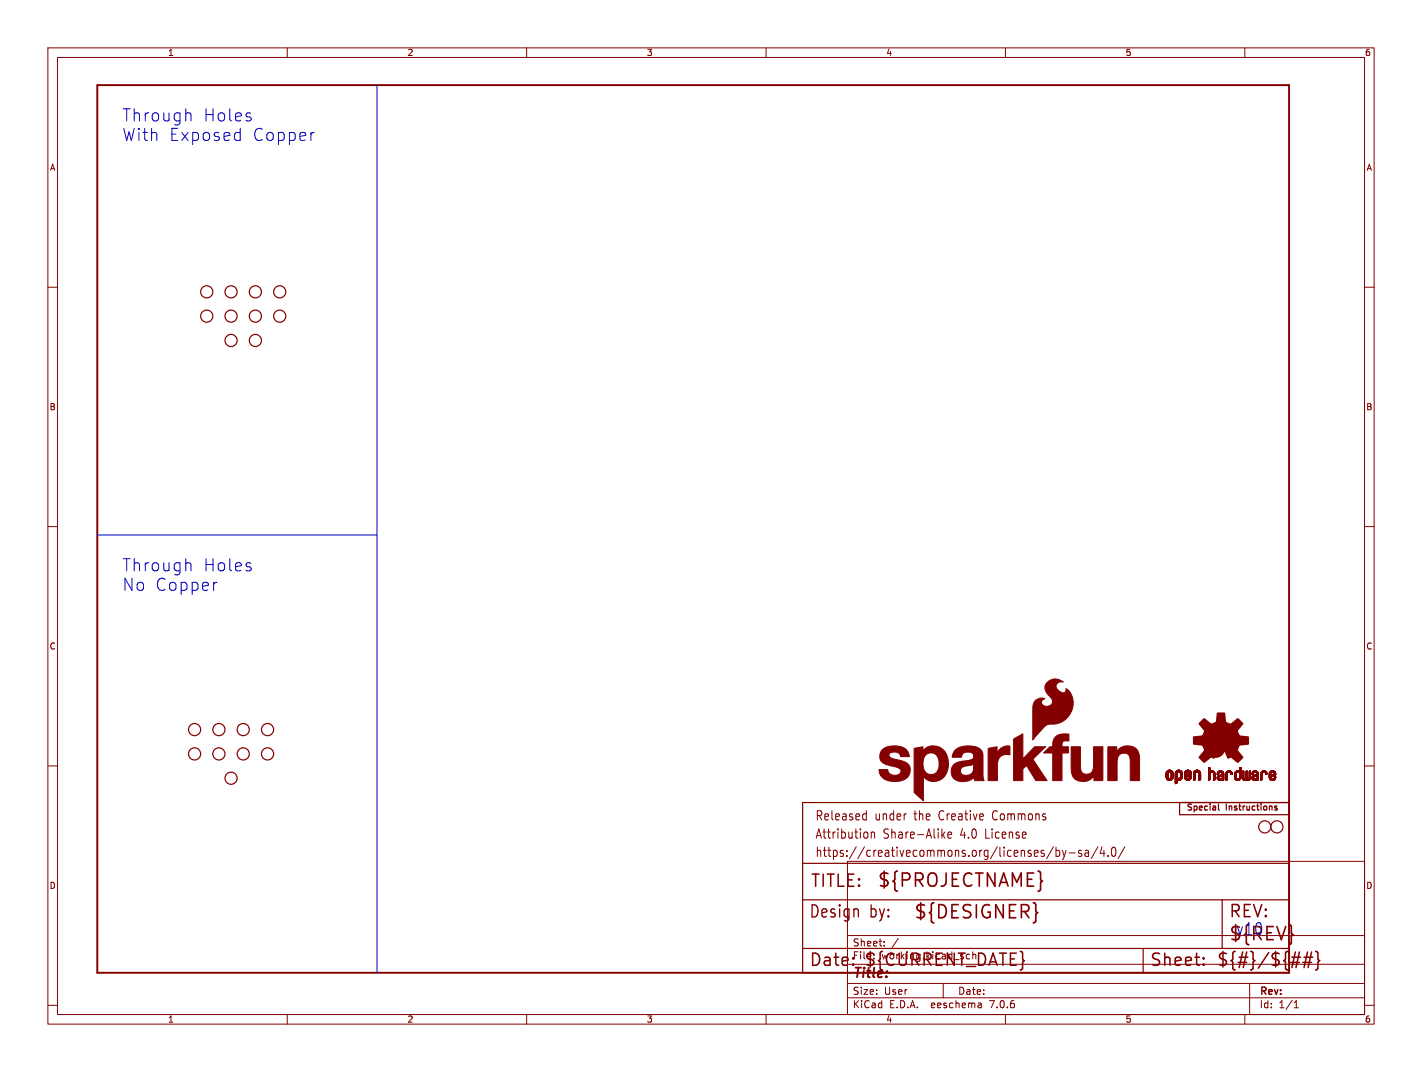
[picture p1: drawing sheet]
<svg xmlns="http://www.w3.org/2000/svg" width="297mm" height="224mm" viewBox="0 0 297 224" stroke-linecap="round" stroke-linejoin="round" font-family="sans-serif">
<defs><g id="words">
<g font-size="3.8" fill="#840000">
<text x="183.1" y="185.7">${PROJECTNAME}</text>
<text x="190.8" y="192.3">${DESIGNER}</text>
<text x="256.5" y="196.9">${REV}</text>
</g>
<g font-size="3.5" fill="#0000c2">
<text x="25.4" y="25.6">Through</text>
<text x="25.4" y="29.7">With</text>
<text x="35.1" y="29.7">Exposed</text>
<text x="42.3" y="25.6">Holes</text>
<text x="52.5" y="29.7">Copper</text>
<text x="25.4" y="119.6">Through</text>
<text x="42.3" y="119.6">Holes</text>
<text x="25.4" y="123.7">No Copper</text>
<text x="258.1" y="195.6">v10</text>
</g>
<g font-size="3.5" fill="#840000">
<text x="169.2" y="185.7">TITLE:</text>
<text x="168.9" y="192.1">Design</text>
<text x="181.6" y="192.1">by:</text>
<text x="256.5" y="192.1">REV:</text>
<text x="168.9" y="202.2">Date:</text>
<text x="180.3" y="202.2">${CURRENT_DATE}</text>
<text x="240" y="202.2">Sheet:</text>
<text x="254" y="202.2">${#}/${##}</text>
</g>
<text font-size="2.8" fill="#840000" x="178" y="204.8">Title:</text>
<g font-size="2.7" fill="#840000">
<text x="170.2" y="171.7">Released</text>
<text x="182.7" y="171.7">under</text>
<text x="191.1" y="171.7">the</text>
<text x="196.5" y="171.7">Creative</text>
<text x="208" y="171.7">Commons</text>
<text x="170.2" y="175.5">Attribution</text>
<text x="170.2" y="179.3">https://creativecommons.org/licenses/by-sa/4.0/</text>
<text x="184.5" y="175.5">Share-Alike</text>
<text x="200.8" y="175.5">4.0</text>
<text x="206.2" y="175.5">License</text>
</g>
<g font-size="2.1" fill="#840000">
<text x="178" y="197.9">Sheet:</text>
<text x="178" y="200.6">File:</text>
<text x="184.1" y="200.6">working.kicad_sch</text>
<text x="178" y="208">Size:</text>
<text x="184.7" y="208">User</text>
<text x="200" y="208">Date:</text>
<text x="263" y="208.2">Rev:</text>
<text x="178" y="210.8">KiCad</text>
<text x="185.7" y="210.8">E.D.A.</text>
<text x="194.6" y="210.8">eeschema</text>
<text x="207" y="210.8">7.0.6</text>
<text x="263" y="210.8">Id:</text>
<text x="267.1" y="210.8">1/1</text>
</g>
<g font-size="1.8" fill="#840000">
<text x="35" y="11.9">1</text>
<text x="85" y="11.9">2</text>
<text x="135" y="11.9">3</text>
<text x="185" y="11.9">4</text>
<text x="235" y="11.9">5</text>
<text x="285" y="11.9">6</text>
<text x="10.3" y="35.9">A</text>
<text x="285.3" y="35.9">A</text>
<text x="10.3" y="85.9">B</text>
<text x="285.3" y="85.9">B</text>
<text x="10.3" y="135.9">C</text>
<text x="285.3" y="135.9">C</text>
<text x="247.6" y="169.7">Special</text>
<text x="256.1" y="169.7">Instructions</text>
<text x="10.3" y="185.9">D</text>
<text x="285.3" y="185.9">D</text>
<text x="35" y="213.8">1</text>
<text x="85" y="213.8">2</text>
<text x="135" y="213.8">3</text>
<text x="185" y="213.8">4</text>
<text x="235" y="213.8">5</text>
<text x="285" y="213.8">6</text>
</g>
</g></defs>
<g fill="none" stroke="#840000" stroke-width=".21">
<path d="M10 10h277v203.9h-277zM12 12h273v199.9h-273zM60 10v2M110 10v2M160 10v2M210 10v2M260 10v2M10 60h2M285 60h2M10 110h2M285 110h2M10 160h2"/>
<path d="M285 160h2M177 179.9h108v32h-108zM180.5 170l.4 .1M180.9 169.3v2M180.9 171.2l-.4 .1M181.2 174v.9M182 173.8v1.3M182 174l.2-.2 .4 .1 .1 1.2M196.9 174.4l.5 .7M197.4 173.8l-.7 .7M198 174.4l.8-.1-.1-.4-.5-.1-.2 .3 .1 .9h.6M220 176.9l-1.4 2.5"/>
<path d="M220.6 177v1.9M220.6 177.7l.4-.1 .3 .4-.1 .8h-.6M221.9 177.6l.4 1.3M222.3 178.9l-.2 .5-.2 .1M222.7 177.6l-.4 1.3M223.3 178.2h1.2M225.9 177.7l-.4-.1-.2 .3v.3l.6 .1v.5h-.6M226.7 177.7h.6l.1 1.2M227.4 178.1l-.6 .1a.4 .4 0 0 0-.2 .3 .4 .4 0 0 0 .2 .4l.6-.1M229.3 176.9l-1.4 2.5M230.2 176.9l-.4 1.4h1M230.6 177.6v1.3"/>
<path d="M231.4 178.7v.2M232.4 177.1l.3-.1a1.34 1.34 0 0 1 0 1.9h-.2a1.44 1.44 0 0 1-.1-1.8zM234.9 176.9l-1.4 2.5M177 195.4h108M184.7 197.5v.1M184.7 196.7v.1M187.6 196l-1.3 2M10 210h2M60 211.9v2M110 211.9v2M160 211.9v2M177 208.4h108"/>
<path d="M177 205.4h108M177 201.4h108M197 205.4v3M204.9 209.6l.1 .9M205 210.4l-.2 .1M205 209.9h-.2M210 211.9v2M260 211.9v2M261 205.4v6.5M270.3 210.5h.9M270.3 209.4l.4-.4v1.5M285 210h2"/>
</g>
<g fill="none" stroke="#840000" stroke-width=".25">
<path d="M167.6 167.6h101.6v35.6h-101.6zM246.4 167.6v2.6h22.8M254.5 167.9v1.1l.2 .2M266.7 168.8v.4M167.6 198.1h101.6M167.6 180.3h101.6M167.6 188h101.6M238.8 198.1v5.1M255.3 188v10.1"/>
<circle cx="43.2" cy="66" r="1.27"/>
<circle cx="43.2" cy="61" r="1.27"/>
<circle cx="48.3" cy="66" r="1.27"/>
<circle cx="48.3" cy="71.1" r="1.27"/>
<circle cx="48.3" cy="61" r="1.27"/>
<circle cx="53.3" cy="71.1" r="1.27"/>
<circle cx="53.3" cy="61" r="1.27"/>
<circle cx="53.3" cy="66" r="1.27"/>
<circle cx="58.4" cy="61" r="1.27"/>
<circle cx="58.4" cy="66" r="1.27"/>
<circle cx="40.6" cy="152.4" r="1.27"/>
<circle cx="40.6" cy="157.5" r="1.27"/>
<circle cx="45.7" cy="157.5" r="1.27"/>
<circle cx="45.7" cy="152.4" r="1.27"/>
<circle cx="50.8" cy="157.5" r="1.27"/>
<circle cx="50.8" cy="152.4" r="1.27"/>
<circle cx="55.9" cy="157.5" r="1.27"/>
<circle cx="55.9" cy="152.4" r="1.27"/>
<circle cx="48.3" cy="162.6" r="1.27"/>
<circle cx="264.2" cy="172.7" r="1.27"/>
<circle cx="266.7" cy="172.7" r="1.27"/>
</g>
<g fill="none" stroke="#840000" stroke-width=".32">
<path d="M269.8 199.9h1.8M271.4 198.9l-.7 3.2M272.4 199.9h1.8M273.1 198.9l-.7 3.2M273.9 198.9l-.7 3.2M274.8 198.7l.3 .2 .2 .2v1.2l.3 .4-.3 .3v1.2l-.2 .3-.3 .1M178.2 201.4l.1 .1-.1 .1M251.4 201.4l.1 .1-.1 .1M251.4 201.4l-.1 .1 .1 .1M251.4 200.1v.2M251.4 201.4v.2M251.4 200.1l.1 .1-.1 .1"/>
<path d="M251.4 200.1l-.1 .1 .1 .1M269.6 201h1.8M272.1 201h1.8"/>
</g>
<path d="M216.5 190.5l.2 .2-.2 .1" fill="none" stroke="#840000" stroke-width=".34"/>
<g fill="#840000" stroke="#840000" stroke-width=".21">
<path d="M243.6 162.3h.3z"/>
<path d="M243.6 162.2l.3 .1z"/>
<path d="M243.6 162.2h.3z"/>
<path d="M243.6 162.1l.3 .1z"/>
<path d="M243.6 162.1h.3z"/>
<path d="M243.6 162l.3 .1z"/>
<path d="M243.6 162h.3z"/>
<path d="M243.6 161.9l.3 .1z"/>
<path d="M243.6 161.9h.3z"/>
<path d="M243.6 161.8l.3 .1z"/>
<path d="M243.6 161.8h.3z"/>
<path d="M243.6 161.7l.3 .1z"/>
<path d="M243.6 161.7h.3z"/>
<path d="M243.6 161.6l.3 .1z"/>
<path d="M243.6 161.6h.3z"/>
<path d="M243.6 162.4h.4z"/>
<path d="M243.6 162.3l.3 .1z"/>
<path d="M243.6 161.5l.3 .1z"/>
<path d="M243.6 161.5h.3z"/>
<path d="M243.6 161.5h.4z"/>
<path d="M243.6 162.5h.4z"/>
<path d="M243.6 162.4l.4 .1z"/>
<path d="M243.6 161.4l.4 .1z"/>
<path d="M243.6 161.4h.4z"/>
<path d="M243.6 162.5h.5z"/>
<path d="M243.6 161.3l.4 .1z"/>
<path d="M243.6 161.3h.5z"/>
<path d="M243.6 162.6h.6z"/>
<path d="M243.6 162.6h.5z"/>
<path d="M243.6 162.5l.5 .1z"/>
<path d="M243.6 161.3h.6z"/>
<path d="M243.6 162.6h1.3z"/>
<path d="M243.6 161.2l1.3 .1z"/>
<path d="M243.7 162.6l1.2 .1z"/>
<path d="M243.7 162.6h1.2z"/>
<path d="M243.7 161.2h1.2z"/>
<path d="M243.7 162.7h1.2z"/>
<path d="M243.7 161.1l1.2 .1z"/>
<path d="M243.7 161.1h1.1z"/>
<path d="M243.7 162.7h1.1z"/>
<path d="M243.7 162.7l1.1 .1z"/>
<path d="M243.7 162.8h1.1z"/>
<path d="M243.8 162.8h1z"/>
<path d="M243.8 161.1h1z"/>
<path d="M243.8 161l1 .1z"/>
<path d="M243.8 161h1z"/>
<path d="M243.8 162.8l.9 .1z"/>
<path d="M243.8 161h.9z"/>
<path d="M243.9 162.9h.8z"/>
<path d="M243.9 161h.8z"/>
<path d="M243.9 162.9h.7z"/>
<path d="M243.9 160.9l.7 .1z"/>
<path d="M244 162.9h.6z"/>
<path d="M244 160.9h.6z"/>
<path d="M244 162.9l.5 .1z"/>
<path d="M244 160.9h.5z"/>
<path d="M244.1 160.9h.4z"/>
<path d="M244.1 163h.4z"/>
<path d="M244.1 160.9h.3z"/>
<path d="M244.2 163h.2z"/>
<path d="M244.2 160.9h.2z"/>
<path d="M244.3 161.3h.6z"/>
<path d="M244.4 162.6h.5z"/>
<path d="M244.4 161.3h.5z"/>
<path d="M244.4 162.6h.6z"/>
<path d="M244.4 161.3h.6z"/>
<path d="M244.5 161.3h.5z"/>
<path d="M244.5 162.5l.5 .1z"/>
<path d="M244.5 162.5h.5z"/>
<path d="M244.5 161.3l.5 .1z"/>
<path d="M244.5 161.4h.5z"/>
<path d="M244.6 161.4h.4z"/>
<path d="M244.6 162.5h.4z"/>
<path d="M244.6 162.4l.4 .1z"/>
<path d="M244.6 162.4h.4z"/>
<path d="M244.6 161.5h.4z"/>
<path d="M244.6 161.4l.4 .1z"/>
<path d="M244.6 162.3l.4 .1z"/>
<path d="M244.6 162.3h.4z"/>
<path d="M244.6 162.2l.4 .1z"/>
<path d="M244.6 162.2h.4z"/>
<path d="M244.6 162.1l.4 .1z"/>
<path d="M244.6 162.1h.4z"/>
<path d="M244.6 162l.4 .1z"/>
<path d="M244.6 162h.4z"/>
<path d="M244.6 161.9l.4 .1z"/>
<path d="M244.6 161.9h.4z"/>
<path d="M244.6 161.8l.4 .1z"/>
<path d="M244.6 161.8h.4z"/>
<path d="M244.6 161.7l.4 .1z"/>
<path d="M244.6 161.7h.4z"/>
<path d="M244.6 161.6l.4 .1z"/>
<path d="M244.6 161.6h.4z"/>
<path d="M244.6 161.5l.4 .1z"/>
<path d="M245.5 163.6h.2z"/>
<path d="M245.5 163.6h.3z"/>
<path d="M245.5 163.5l.3 .1z"/>
<path d="M245.5 163.5h.4z"/>
<path d="M245.5 163.4l.4 .1z"/>
<path d="M245.5 163.4h.4z"/>
<path d="M245.5 163.3l.4 .1z"/>
<path d="M245.5 163.3h.4z"/>
<path d="M245.5 163.2l.4 .1z"/>
<path d="M245.5 163.2h.4z"/>
<path d="M245.5 163.1l.4 .1z"/>
<path d="M245.5 163.1h.4z"/>
<path d="M245.5 163l.4 .1z"/>
<path d="M245.5 163h.4z"/>
<path d="M245.5 162.9l.4 .1z"/>
<path d="M245.5 162.9h1z"/>
<path d="M245.5 162.9h1.1z"/>
<path d="M245.5 162.8l1.2 .1z"/>
<path d="M245.5 162.8h1.2z"/>
<path d="M245.5 162.8h1.3z"/>
<path d="M245.5 162.7l1.3 .1z"/>
<path d="M245.5 162.7h1.3z"/>
<path d="M245.5 162.6l1.3 .1z"/>
<path d="M245.5 162.6h1.3z"/>
<path d="M245.5 162.6h1.4z"/>
<path d="M245.5 162.6h.6z"/>
<path d="M245.5 162.6h.5z"/>
<path d="M245.5 162.5l.5 .1z"/>
<path d="M245.5 162.5h.5z"/>
<path d="M245.5 162.5h.4z"/>
<path d="M245.5 162.4l.4 .1z"/>
<path d="M245.5 162.4h.4z"/>
<path d="M245.5 162.3l.4 .1z"/>
<path d="M245.5 162.3h.4z"/>
<path d="M245.5 162.2l.4 .1z"/>
<path d="M245.5 162.2h.4z"/>
<path d="M245.5 162.1l.4 .1z"/>
<path d="M245.5 162.1h.4z"/>
<path d="M245.5 162l.4 .1z"/>
<path d="M245.5 162h.4z"/>
<path d="M245.5 161.9l.4 .1z"/>
<path d="M245.5 161.9h.4z"/>
<path d="M245.5 161.8l.4 .1z"/>
<path d="M245.5 161.8h.4z"/>
<path d="M245.5 161.7l.4 .1z"/>
<path d="M245.5 161.7h.4z"/>
<path d="M245.5 161.6l.4 .1z"/>
<path d="M245.5 161.6h.4z"/>
<path d="M245.5 161.5l.4 .1z"/>
<path d="M245.5 161.5h.4z"/>
<path d="M245.5 161.4l.4 .1z"/>
<path d="M245.5 163.7h.1z"/>
<path d="M245.5 163.6l.2 .1z"/>
<path d="M245.5 161.4h.4z"/>
<path d="M245.5 161.4h.5z"/>
<path d="M245.5 161.3l.5 .1z"/>
<path d="M245.5 161.3h.5z"/>
<path d="M245.5 161.3h.6z"/>
<path d="M245.5 161.2l1.4 .1z"/>
<path d="M245.5 161.2h1.3z"/>
<path d="M245.6 161.2h1.2z"/>
<path d="M245.6 161.1l1.2 .1z"/>
<path d="M245.6 161.1h1.2z"/>
<path d="M245.6 161.1h1.1z"/>
<path d="M245.7 161.1h1z"/>
<path d="M245.7 161l1 .1z"/>
<path d="M245.7 161h1z"/>
<path d="M245.8 161h.9z"/>
<path d="M245.8 161h.8z"/>
<path d="M245.9 160.9l.6 .1z"/>
<path d="M245.9 160.9h.6z"/>
<path d="M245.9 162.9l.6 .1z"/>
<path d="M246 160.9h.5z"/>
<path d="M246 163h.4z"/>
<path d="M246 160.9h.4z"/>
<path d="M246 160.9h.3z"/>
<path d="M246.1 163h.2z"/>
<path d="M246.1 160.9h.2z"/>
<path d="M246.3 161.3h.6z"/>
<path d="M246.3 162.6h.6z"/>
<path d="M246.4 161.3h.5z"/>
<path d="M246.4 162.6h.5z"/>
<path d="M246.4 162.5l.5 .1z"/>
<path d="M246.4 162.5h.5z"/>
<path d="M246.4 161.3l.5 .1z"/>
<path d="M246.4 161.4h.5z"/>
<path d="M246.5 162.5h.4z"/>
<path d="M246.5 161.4h.4z"/>
<path d="M246.5 162.4l.4 .1z"/>
<path d="M246.5 162.4h.4z"/>
<path d="M246.5 161.5h.4z"/>
<path d="M246.5 161.4l.4 .1z"/>
<path d="M246.5 162.3l.4 .1z"/>
<path d="M246.5 162.3h.4z"/>
<path d="M246.5 161.6h.4z"/>
<path d="M246.5 161.5l.4 .1z"/>
<path d="M246.6 162.3h.3z"/>
<path d="M246.6 162.2l.3 .1z"/>
<path d="M246.6 162.2h.3z"/>
<path d="M246.6 162.1l.3 .1z"/>
<path d="M246.6 162.1h.3z"/>
<path d="M246.6 162l.3 .1z"/>
<path d="M246.6 162h.3z"/>
<path d="M246.6 161.9l.3 .1z"/>
<path d="M246.6 161.9h.3z"/>
<path d="M246.6 161.8l.3 .1z"/>
<path d="M246.6 161.8h.3z"/>
<path d="M246.6 161.7l.3 .1z"/>
<path d="M246.6 161.7h.3z"/>
<path d="M246.6 161.6l.3 .1z"/>
<path d="M246.6 161.6h.3z"/>
<path d="M247.4 162.4h.4z"/>
<path d="M247.4 162.3l.4 .1z"/>
<path d="M247.4 162.3h.4z"/>
<path d="M247.4 162.2l.5 .1z"/>
<path d="M247.4 162.2h.5z"/>
<path d="M247.4 162.2h.6z"/>
<path d="M247.4 162.2h.7z"/>
<path d="M247.4 162.1l.7 .1z"/>
<path d="M247.4 162.1h.7z"/>
<path d="M247.4 162.1h.8z"/>
<path d="M247.4 162.1h.9z"/>
<path d="M247.4 162l.9 .1z"/>
<path d="M247.4 162h.9z"/>
<path d="M247.4 162h1z"/>
<path d="M247.4 162h1.1z"/>
<path d="M247.4 161.9l1.1 .1z"/>
<path d="M247.4 161.9h1.1z"/>
<path d="M247.4 161.9h1.2z"/>
<path d="M247.4 161.9h1.3z"/>
<path d="M247.4 161.8l1.3 .1z"/>
<path d="M247.4 161.8h1.4z"/>
<path d="M247.4 161.8h.4z"/>
<path d="M247.4 161.7l.3 .1z"/>
<path d="M247.4 161.7h.3z"/>
<path d="M247.4 161.6l.3 .1z"/>
<path d="M247.4 161.6h.4z"/>
<path d="M247.4 161.5l.4 .1z"/>
<path d="M247.4 161.5h.4z"/>
<path d="M247.4 161.4l.4 .1z"/>
<path d="M247.4 162.5h.5z"/>
<path d="M247.4 162.5h.4z"/>
<path d="M247.4 162.4l.4 .1z"/>
<path d="M247.4 161.4h.4z"/>
<path d="M247.4 161.4h.5z"/>
<path d="M247.4 162.5l.5 .1z"/>
<path d="M247.4 161.3l.5 .1z"/>
<path d="M247.4 161.3h.5z"/>
<path d="M247.4 162.6h.5z"/>
<path d="M247.4 162.6h.6z"/>
<path d="M247.4 161.3h.6z"/>
<path d="M247.5 162.6h.5z"/>
<path d="M247.5 161.3h.5z"/>
<path d="M247.5 162.6h1.2z"/>
<path d="M247.5 161.3h.6z"/>
<path d="M247.5 162.6l1.2 .1z"/>
<path d="M247.5 161.2l1.3 .1z"/>
<path d="M247.5 161.2h1.2z"/>
<path d="M247.5 162.7h1.2z"/>
<path d="M247.5 161.1l1.2 .1z"/>
<path d="M247.6 162.7l1.1 .1z"/>
<path d="M247.6 161.1h1.1z"/>
<path d="M247.6 162.8h1z"/>
<path d="M247.6 161.1h1z"/>
<path d="M247.6 161l1 .1z"/>
<path d="M247.6 161h1z"/>
<path d="M247.7 162.8l.9 .1z"/>
<path d="M247.7 161h.9z"/>
<path d="M247.7 162.9h.8z"/>
<path d="M247.7 161h.8z"/>
<path d="M247.8 160.9l.7 .1z"/>
<path d="M247.8 162.9h.7z"/>
<path d="M247.8 160.9h.6z"/>
<path d="M247.8 162.9h.6z"/>
<path d="M247.9 162.9l.5 .1z"/>
<path d="M247.9 161.8h.9z"/>
<path d="M247.9 160.9h.4z"/>
<path d="M247.9 163h.4z"/>
<path d="M248 163h.2z"/>
<path d="M248 161.8h.8z"/>
<path d="M248 160.9h.3z"/>
<path d="M248 160.9h.2z"/>
<path d="M248 161.7l.8 .1z"/>
<path d="M248.1 161.7h.7z"/>
<path d="M248.2 161.7h.6z"/>
<path d="M248.2 161.3h.6z"/>
<path d="M248.2 162.6h.5z"/>
<path d="M248.2 162.6h.6z"/>
<path d="M248.2 161.6l.6 .1z"/>
<path d="M248.3 161.6h.5z"/>
<path d="M248.3 161.3h.5z"/>
<path d="M248.3 162.6h.5z"/>
<path d="M248.3 162.5l.5 .1z"/>
<path d="M248.3 162.5h.5z"/>
<path d="M248.3 161.3l.5 .1z"/>
<path d="M248.3 161.4h.5z"/>
<path d="M248.4 162.5h.4z"/>
<path d="M248.4 161.4h.4z"/>
<path d="M248.4 161.6h.4z"/>
<path d="M248.4 162.4l.4 .1z"/>
<path d="M248.4 161.5h.4z"/>
<path d="M248.4 161.4l.4 .1z"/>
<path d="M248.4 162.4h.4z"/>
<path d="M248.4 161.5l.4 .1z"/>
<path d="M248.4 162.3l.4 .1z"/>
<path d="M248.5 162.3h.3z"/>
<path d="M248.5 162.2l.3 .1z"/>
<path d="M248.5 162.2h.3z"/>
<path d="M248.6 162.2h.2z"/>
<path d="M248.6 162.1l.2 .1z"/>
<path d="M248.6 162.1h.2z"/>
<path d="M248.7 162.1h.1z"/>
<path d="M249.3 162.9h.3z"/>
<path d="M249.3 162.9h.4z"/>
<path d="M249.3 162.8l.4 .1z"/>
<path d="M249.3 162.8h.4z"/>
<path d="M249.3 162.7l.4 .1z"/>
<path d="M249.3 162.7h.4z"/>
<path d="M249.3 162.6l.4 .1z"/>
<path d="M249.3 162.6h.4z"/>
<path d="M249.3 162.5l.4 .1z"/>
<path d="M249.3 162.5h.4z"/>
<path d="M249.3 162.4l.4 .1z"/>
<path d="M249.3 162.4h.4z"/>
<path d="M249.3 162.3l.4 .1z"/>
<path d="M249.3 162.3h.4z"/>
<path d="M249.3 162.2l.4 .1z"/>
<path d="M249.3 162.2h.4z"/>
<path d="M249.3 162.1l.4 .1z"/>
<path d="M249.3 162.1h.4z"/>
<path d="M249.3 162l.4 .1z"/>
<path d="M249.3 162h.4z"/>
<path d="M249.3 161.9l.4 .1z"/>
<path d="M249.3 161.9h.4z"/>
<path d="M249.3 161.8l.4 .1z"/>
<path d="M249.3 161.8h.4z"/>
<path d="M249.3 161.7l.4 .1z"/>
<path d="M249.3 161.7h.4z"/>
<path d="M249.3 161.6l.4 .1z"/>
<path d="M249.3 161.6h.4z"/>
<path d="M249.3 161.5l.4 .1z"/>
<path d="M249.3 162.9h.2z"/>
<path d="M249.3 161.5h.4z"/>
<path d="M249.3 161.4l.4 .1z"/>
<path d="M249.3 162.9l.2 .1z"/>
<path d="M249.3 161.4h.4z"/>
<path d="M249.3 161.4h.5z"/>
<path d="M249.3 161.3l.5 .1z"/>
<path d="M249.3 161.3h.5z"/>
<path d="M249.3 161.3h.6z"/>
<path d="M249.4 161.3h.5z"/>
<path d="M249.4 161.3h.6z"/>
<path d="M249.4 161.2l1.3 .1z"/>
<path d="M249.4 161.2h1.3z"/>
<path d="M249.4 161.2h1.2z"/>
<path d="M249.4 161.1l1.2 .1z"/>
<path d="M249.4 161.1h1.2z"/>
<path d="M249.5 161.1h1.1z"/>
<path d="M249.5 161.1h1z"/>
<path d="M249.5 161l1 .1z"/>
<path d="M249.5 161h1z"/>
<path d="M249.6 161h.9z"/>
<path d="M249.6 161h.8z"/>
<path d="M249.7 161h.7z"/>
<path d="M249.7 160.9l.7 .1z"/>
<path d="M249.7 160.9h.6z"/>
<path d="M249.8 160.9h.5z"/>
<path d="M249.8 160.9h.4z"/>
<path d="M249.9 160.9h.3z"/>
<path d="M249.9 160.9h.2z"/>
<path d="M250.1 161.3h.6z"/>
<path d="M250.2 161.3h.5z"/>
<path d="M250.3 161.3l.4 .1z"/>
<path d="M250.3 161.4h.4z"/>
<path d="M250.3 161.4l.5 .1z"/>
<path d="M250.3 161.5h.5z"/>
<path d="M250.4 162.9h.2z"/>
<path d="M250.4 162.9h.3z"/>
<path d="M250.4 162.8l.4 .1z"/>
<path d="M250.4 162.8h.4z"/>
<path d="M250.4 162.7l.4 .1z"/>
<path d="M250.4 162.7h.4z"/>
<path d="M250.4 162.6l.4 .1z"/>
<path d="M250.4 162.6h.4z"/>
<path d="M250.4 162.5l.4 .1z"/>
<path d="M250.4 162.5h.4z"/>
<path d="M250.4 162.4l.4 .1z"/>
<path d="M250.4 162.4h.4z"/>
<path d="M250.4 162.3l.4 .1z"/>
<path d="M250.4 162.3h.4z"/>
<path d="M250.4 162.2l.4 .1z"/>
<path d="M250.4 162.2h.4z"/>
<path d="M250.4 162.1l.4 .1z"/>
<path d="M250.4 162.1h.4z"/>
<path d="M250.4 162l.4 .1z"/>
<path d="M250.4 162h.4z"/>
<path d="M250.4 161.9l.4 .1z"/>
<path d="M250.4 161.9h.4z"/>
<path d="M250.4 161.8l.4 .1z"/>
<path d="M250.4 161.8h.4z"/>
<path d="M250.4 161.7l.4 .1z"/>
<path d="M250.4 161.7h.4z"/>
<path d="M250.4 161.6l.4 .1z"/>
<path d="M250.4 161.6h.4z"/>
<path d="M250.4 161.5l.4 .1z"/>
<path d="M250.4 161.5h.4z"/>
<path d="M250.4 162.9l.2 .1z"/>
<path d="M252.4 163h.2z"/>
<path d="M252.4 162.9l.2 .1z"/>
<path d="M252.4 160.5h.3z"/>
<path d="M252.4 163h.1z"/>
<path d="M252.4 162.9h.2z"/>
<path d="M252.4 162.9h.3z"/>
<path d="M252.4 162.8l.3 .1z"/>
<path d="M252.4 162.8h.3z"/>
<path d="M252.4 162.7l.3 .1z"/>
<path d="M252.4 162.7h.3z"/>
<path d="M252.4 162.6l.3 .1z"/>
<path d="M252.4 162.6h.3z"/>
<path d="M252.4 162.5l.3 .1z"/>
<path d="M252.4 162.5h.3z"/>
<path d="M252.4 162.4l.3 .1z"/>
<path d="M252.4 162.4h.3z"/>
<path d="M252.4 162.3l.3 .1z"/>
<path d="M252.4 162.3h.3z"/>
<path d="M252.4 162.2l.3 .1z"/>
<path d="M252.4 162.2h.3z"/>
<path d="M252.4 162.1l.3 .1z"/>
<path d="M252.4 162.1h.3z"/>
<path d="M252.4 162l.3 .1z"/>
<path d="M252.4 162h.3z"/>
<path d="M252.4 161.9l.3 .1z"/>
<path d="M252.4 161.9h.3z"/>
<path d="M252.4 161.8l.3 .1z"/>
<path d="M252.4 161.8h.3z"/>
<path d="M252.4 161.7l.3 .1z"/>
<path d="M252.4 161.7h.3z"/>
<path d="M252.4 161.6l.3 .1z"/>
<path d="M252.4 161.6h.3z"/>
<path d="M252.4 161.5l.3 .1z"/>
<path d="M252.4 161.5h.3z"/>
<path d="M252.4 161.5h.4z"/>
<path d="M252.4 161.4l.4 .1z"/>
<path d="M252.4 161.4h.4z"/>
<path d="M252.4 161.4h.5z"/>
<path d="M252.4 161.3l.5 .1z"/>
<path d="M252.4 161.3h.5z"/>
<path d="M252.4 161.3h.6z"/>
<path d="M252.4 161.3h.7z"/>
<path d="M252.4 161.3h1.2z"/>
<path d="M252.4 161.2l1.2 .1z"/>
<path d="M252.4 161.2h1.2z"/>
<path d="M252.4 161.2h1.1z"/>
<path d="M252.4 161.1l1.1 .1z"/>
<path d="M252.4 161.1h1.1z"/>
<path d="M252.4 161.1h1z"/>
<path d="M252.4 161.1h.3z"/>
<path d="M252.4 161l.3 .1z"/>
<path d="M252.4 161h.3z"/>
<path d="M252.4 160.9l.3 .1z"/>
<path d="M252.4 160.9h.3z"/>
<path d="M252.4 160.8l.3 .1z"/>
<path d="M252.4 160.8h.3z"/>
<path d="M252.4 160.7l.3 .1z"/>
<path d="M252.4 160.7h.3z"/>
<path d="M252.4 160.6l.3 .1z"/>
<path d="M252.4 160.6h.3z"/>
<path d="M252.4 160.5l.3 .1z"/>
<path d="M252.4 160.4l.3 .1z"/>
<path d="M252.4 160.4h.3z"/>
<path d="M252.5 160.4h.2z"/>
<path d="M252.5 160.3l.2 .1z"/>
<path d="M252.8 161.1h.6z"/>
<path d="M252.9 161l.4 .1z"/>
<path d="M252.9 161h.4z"/>
<path d="M253.1 161.3h.6z"/>
<path d="M253.2 161.3h.5z"/>
<path d="M253.3 161.3h.4z"/>
<path d="M253.3 161.3l.4 .1z"/>
<path d="M253.3 161.4h.4z"/>
<path d="M253.4 161.4h.3z"/>
<path d="M253.4 161.5h.3z"/>
<path d="M253.4 161.4l.3 .1z"/>
<path d="M253.4 161.5h.4z"/>
<path d="M253.5 161.5l.3 .1z"/>
<path d="M253.5 161.6h.3z"/>
<path d="M253.5 161.7h.3z"/>
<path d="M253.5 161.6l.3 .1z"/>
<path d="M253.5 163h.1z"/>
<path d="M253.5 162.9l.2 .1z"/>
<path d="M253.5 162.9h.2z"/>
<path d="M253.5 162.9h.3z"/>
<path d="M253.5 162.8l.3 .1z"/>
<path d="M253.5 162.8h.3z"/>
<path d="M253.5 162.7l.3 .1z"/>
<path d="M253.5 162.7h.3z"/>
<path d="M253.5 162.6l.3 .1z"/>
<path d="M253.5 162.6h.3z"/>
<path d="M253.5 162.5l.3 .1z"/>
<path d="M253.5 162.5h.3z"/>
<path d="M253.5 162.4l.3 .1z"/>
<path d="M253.5 162.4h.3z"/>
<path d="M253.5 162.3l.3 .1z"/>
<path d="M253.5 162.3h.3z"/>
<path d="M253.5 162.2l.3 .1z"/>
<path d="M253.5 162.2h.3z"/>
<path d="M253.5 162.1l.3 .1z"/>
<path d="M253.5 162.1h.3z"/>
<path d="M253.5 162l.3 .1z"/>
<path d="M253.5 162h.3z"/>
<path d="M253.5 161.9l.3 .1z"/>
<path d="M253.5 161.9h.3z"/>
<path d="M253.5 161.8l.3 .1z"/>
<path d="M253.5 161.8h.3z"/>
<path d="M253.5 161.7l.3 .1z"/>
<path d="M254.2 162.6h.3z"/>
<path d="M254.2 162.5l.3 .1z"/>
<path d="M254.2 162.5h.3z"/>
<path d="M254.2 162.4l.3 .1z"/>
<path d="M254.2 162.4h.3z"/>
<path d="M254.2 161.8h.2z"/>
<path d="M254.2 161.7l.3 .1z"/>
<path d="M254.2 161.7h.3z"/>
<path d="M254.2 161.6l.3 .1z"/>
<path d="M254.2 162.6h.4z"/>
<path d="M254.2 162.4h.4z"/>
<path d="M254.2 162.3l.4 .1z"/>
<path d="M254.2 161.6h.3z"/>
<path d="M254.2 162.7h.4z"/>
<path d="M254.2 162.6l.4 .1z"/>
<path d="M254.2 162.3h.4z"/>
<path d="M254.2 161.5l.3 .1z"/>
<path d="M254.2 161.5h.4z"/>
<path d="M254.3 162.7h.4z"/>
<path d="M254.3 162.7h.3z"/>
<path d="M254.3 162.3h.4z"/>
<path d="M254.3 162.2l.4 .1z"/>
<path d="M254.3 162.2h.5z"/>
<path d="M254.3 161.5h.3z"/>
<path d="M254.3 161.4l.3 .1z"/>
<path d="M254.3 161.4h.3z"/>
<path d="M254.3 162.7l.8 .1z"/>
<path d="M254.3 162.7h.5z"/>
<path d="M254.3 162.8h.8z"/>
<path d="M254.3 161.4h.4z"/>
<path d="M254.3 162.2h.6z"/>
<path d="M254.3 161.3l.4 .1z"/>
<path d="M254.3 162.1l.7 .1z"/>
<path d="M254.3 161.3h.4z"/>
<path d="M254.3 161.3h.5z"/>
<path d="M254.4 162.8h.7z"/>
<path d="M254.4 162.1h.6z"/>
<path d="M254.4 161.3h.4z"/>
<path d="M254.4 161.3h.5z"/>
<path d="M254.4 162.8l.7 .1z"/>
<path d="M254.4 161.3h1.1z"/>
<path d="M254.4 162.9h.7z"/>
<path d="M254.4 161.3h1z"/>
<path d="M254.4 162.1h.7z"/>
<path d="M254.4 161.2l1 .1z"/>
<path d="M254.4 161.2h1z"/>
<path d="M254.4 162.1h.8z"/>
<path d="M254.5 162.9h.6z"/>
<path d="M254.5 162.1h.7z"/>
<path d="M254.5 161.2h.9z"/>
<path d="M254.5 162l.7 .1z"/>
<path d="M254.5 161.2h.8z"/>
<path d="M254.5 161.1l.8 .1z"/>
<path d="M254.5 162h1.1z"/>
<path d="M254.5 161.1h.8z"/>
<path d="M254.5 162.9l.6 .1z"/>
<path d="M254.6 163h.5z"/>
<path d="M254.6 161.1h.7z"/>
<path d="M254.6 162h1z"/>
<path d="M254.6 161.1h.6z"/>
<path d="M254.6 163h.4z"/>
<path d="M254.7 161l.5 .1z"/>
<path d="M254.7 162h.9z"/>
<path d="M254.7 161h.5z"/>
<path d="M254.7 161.9l.9 .1z"/>
<path d="M254.7 161h.4z"/>
<path d="M254.8 161.9h.8z"/>
<path d="M254.8 162.7h.3z"/>
<path d="M254.9 161h.1z"/>
<path d="M254.9 162.7h.1z"/>
<path d="M254.9 161.9h.7z"/>
<path d="M254.9 161.3h.6z"/>
<path d="M255 161.8l.6 .1z"/>
<path d="M255 161.3h.5z"/>
<path d="M255 161.8h.6z"/>
<path d="M255.1 161.8h.5z"/>
<path d="M255.1 161.3h.4z"/>
<path d="M255.1 161.3l.4 .1z"/>
<path d="M255.1 161.4h.4z"/>
<path d="M255.2 161.8h.4z"/>
<path d="M255.2 161.4h.3z"/>
<path d="M255.2 161.7l.4 .1z"/>
<path d="M255.2 161.4l.3 .1z"/>
<path d="M255.2 161.7h.4z"/>
<path d="M255.2 161.5h.4z"/>
<path d="M255.2 162l.4 .1z"/>
<path d="M255.3 161.7h.3z"/>
<path d="M255.3 161.5h.3z"/>
<path d="M255.3 162.1h.3z"/>
<path d="M255.3 161.5l.3 .1z"/>
<path d="M255.3 161.6h.3z"/>
<path d="M255.3 163h.1z"/>
<path d="M255.3 163h.2z"/>
<path d="M255.3 162.9l.2 .1z"/>
<path d="M255.3 162.9h.2z"/>
<path d="M255.3 162.9h.3z"/>
<path d="M255.3 162.8l.3 .1z"/>
<path d="M255.3 162.8h.3z"/>
<path d="M255.3 162.7l.3 .1z"/>
<path d="M255.3 162.7h.3z"/>
<path d="M255.3 162.6l.3 .1z"/>
<path d="M255.3 162.6h.3z"/>
<path d="M255.3 162.5l.3 .1z"/>
<path d="M255.3 162.5h.3z"/>
<path d="M255.3 162.4l.3 .1z"/>
<path d="M255.3 162.4h.3z"/>
<path d="M255.3 162.3l.3 .1z"/>
<path d="M255.3 162.3h.3z"/>
<path d="M255.3 162.2l.3 .1z"/>
<path d="M255.3 162.2h.3z"/>
<path d="M255.3 162.1l.3 .1z"/>
<path d="M255.3 161.6l.3 .1z"/>
<path d="M256 163h.2z"/>
<path d="M256 162.9l.2 .1z"/>
<path d="M256 162.9h.3z"/>
<path d="M256 162.8l.3 .1z"/>
<path d="M256 162.8h.3z"/>
<path d="M256 162.7l.3 .1z"/>
<path d="M256 162.7h.3z"/>
<path d="M256 162.6l.3 .1z"/>
<path d="M256 162.6h.3z"/>
<path d="M256 162.5l.3 .1z"/>
<path d="M256 162.5h.3z"/>
<path d="M256 162.4l.3 .1z"/>
<path d="M256 162.4h.3z"/>
<path d="M256 162.3l.3 .1z"/>
<path d="M256 162.3h.3z"/>
<path d="M256 162.2l.3 .1z"/>
<path d="M256 162.2h.3z"/>
<path d="M256 162.1l.3 .1z"/>
<path d="M256 162.1h.3z"/>
<path d="M256 162l.3 .1z"/>
<path d="M256 162h.3z"/>
<path d="M256 161.9l.3 .1z"/>
<path d="M256 161.9h.3z"/>
<path d="M256 161.8l.3 .1z"/>
<path d="M256 161.8h.3z"/>
<path d="M256 161.7l.3 .1z"/>
<path d="M256 161.7h.3z"/>
<path d="M256 161.6l.3 .1z"/>
<path d="M256 161.6h.3z"/>
<path d="M256 161.6h.4z"/>
<path d="M256 161.5l.4 .1z"/>
<path d="M256 161.5h.4z"/>
<path d="M256.1 161.5h.3z"/>
<path d="M256.1 161.4l.3 .1z"/>
<path d="M256.1 161.4h.3z"/>
<path d="M256.1 161.4h.4z"/>
<path d="M256.1 161.3l.4 .1z"/>
<path d="M256.1 161.3h.4z"/>
<path d="M256.1 161.3h.5z"/>
<path d="M256.1 161.3h.6z"/>
<path d="M256.2 161.3h.5z"/>
<path d="M256.2 161.3h1.1z"/>
<path d="M256.2 161.2l1 .1z"/>
<path d="M256.2 161.2h1z"/>
<path d="M256.3 161.2h.9z"/>
<path d="M256.3 161.1l.8 .1z"/>
<path d="M256.3 161.1h.8z"/>
<path d="M256.4 161.1h.7z"/>
<path d="M256.4 161.1h.6z"/>
<path d="M256.5 161l.5 .1z"/>
<path d="M256.5 161h.4z"/>
<path d="M256.6 161h.2z"/>
<path d="M256.8 161.3h.5z"/>
<path d="M256.9 161.3h.4z"/>
<path d="M256.9 161.3l.4 .1z"/>
<path d="M256.9 161.4h.4z"/>
<path d="M257 161.4h.3z"/>
<path d="M257 161.4h.4z"/>
<path d="M257 161.4l.4 .1z"/>
<path d="M257 161.5h.4z"/>
<path d="M257.1 161.5h.3z"/>
<path d="M257.1 161.6h.3z"/>
<path d="M257.1 161.5l.3 .1z"/>
<path d="M257.1 161.7h.3z"/>
<path d="M257.1 161.6l.3 .1z"/>
<path d="M257.1 161.7l.2 .1z"/>
<path d="M257.1 161.7h.2z"/>
<path d="M257.1 161.8h.2z"/>
<path d="M257.8 162.3l.3 .1z"/>
<path d="M257.8 162.3h.3z"/>
<path d="M257.8 162.2l.3 .1z"/>
<path d="M257.8 162.2h.3z"/>
<path d="M257.8 162.1l.3 .1z"/>
<path d="M257.8 162.1h.3z"/>
<path d="M257.8 162l.3 .1z"/>
<path d="M257.8 162h.3z"/>
<path d="M257.8 161.9l.3 .1z"/>
<path d="M257.8 161.9h.3z"/>
<path d="M257.8 161.8l.3 .1z"/>
<path d="M257.8 161.8h.3z"/>
<path d="M257.8 161.7l.3 .1z"/>
<path d="M257.8 161.7h.3z"/>
<path d="M257.8 162.4h.3z"/>
<path d="M257.8 161.6l.3 .1z"/>
<path d="M257.8 161.6h.3z"/>
<path d="M257.9 162.5h.2z"/>
<path d="M257.9 162.4l.2 .1z"/>
<path d="M257.9 162.4h.2z"/>
<path d="M257.9 161.6h.2z"/>
<path d="M257.9 162.5h.3z"/>
<path d="M257.9 161.5l.3 .1z"/>
<path d="M257.9 162.6h.3z"/>
<path d="M257.9 162.5l.3 .1z"/>
<path d="M257.9 161.5h.3z"/>
<path d="M257.9 161.4l.3 .1z"/>
<path d="M257.9 161.4h.3z"/>
<path d="M257.9 162.7h.4z"/>
<path d="M257.9 162.6l.4 .1z"/>
<path d="M257.9 162.6h.4z"/>
<path d="M257.9 161.4h.4z"/>
<path d="M257.9 162.7h.5z"/>
<path d="M257.9 161.3l.4 .1z"/>
<path d="M257.9 161.3h.5z"/>
<path d="M258 162.7h.4z"/>
<path d="M258 161.3h.4z"/>
<path d="M258 162.7l1.1 .1z"/>
<path d="M258 162.7h.5z"/>
<path d="M258 161.3h.5z"/>
<path d="M258 162.8h1.1z"/>
<path d="M258 161.3h1.2z"/>
<path d="M258 161.2l1.2 .1z"/>
<path d="M258 162.8h1z"/>
<path d="M258 161.2h1.2z"/>
<path d="M258.1 162.8l.9 .1z"/>
<path d="M258.1 161.2h1.1z"/>
<path d="M258.1 162.9h.9z"/>
<path d="M258.1 161.1l1.1 .1z"/>
<path d="M258.1 162.9h.8z"/>
<path d="M258.1 161.1h1.1z"/>
<path d="M258.2 161.1h1z"/>
<path d="M258.2 162.9h.7z"/>
<path d="M258.2 162.9l.7 .1z"/>
<path d="M258.2 161.1h.6z"/>
<path d="M258.2 163h.6z"/>
<path d="M258.3 161.1h.5z"/>
<path d="M258.3 163h.5z"/>
<path d="M258.3 161l.5 .1z"/>
<path d="M258.3 161h.5z"/>
<path d="M258.3 163h.4z"/>
<path d="M258.3 161h.4z"/>
<path d="M258.5 161h.1z"/>
<path d="M258.6 161.3h.6z"/>
<path d="M258.6 162.7h.5z"/>
<path d="M258.7 161.3h.5z"/>
<path d="M258.7 162.7h.4z"/>
<path d="M258.7 161.3l.5 .1z"/>
<path d="M258.8 162.7h.3z"/>
<path d="M258.8 162.7h.4z"/>
<path d="M258.8 161.4h.4z"/>
<path d="M258.8 162.6l.4 .1z"/>
<path d="M258.8 162.6h.4z"/>
<path d="M258.8 161.4l.4 .1z"/>
<path d="M258.8 161.5h.4z"/>
<path d="M258.9 162.6h.3z"/>
<path d="M258.9 161.5h.3z"/>
<path d="M258.9 162.5l.3 .1z"/>
<path d="M258.9 161.1h.3z"/>
<path d="M258.9 162.5h.3z"/>
<path d="M258.9 162.4l.3 .1z"/>
<path d="M258.9 162.4h.3z"/>
<path d="M258.9 162.3h.3z"/>
<path d="M258.9 162.2l.3 .1z"/>
<path d="M258.9 162.2h.3z"/>
<path d="M258.9 162.1l.3 .1z"/>
<path d="M258.9 162.1h.3z"/>
<path d="M258.9 162h.3z"/>
<path d="M258.9 161.9l.3 .1z"/>
<path d="M258.9 161.9h.3z"/>
<path d="M258.9 161.8h.3z"/>
<path d="M258.9 161.7h.3z"/>
<path d="M258.9 161.6l.3 .1z"/>
<path d="M258.9 161.6h.3z"/>
<path d="M258.9 161.5l.3 .1z"/>
<path d="M258.9 161l.3 .1z"/>
<path d="M258.9 161h.3z"/>
<path d="M258.9 160.9h.3z"/>
<path d="M258.9 160.8h.3z"/>
<path d="M258.9 160.7l.3 .1z"/>
<path d="M258.9 160.7h.3z"/>
<path d="M258.9 160.6h.3z"/>
<path d="M258.9 160.5h.3z"/>
<path d="M258.9 162.3l.3 .1z"/>
<path d="M258.9 162l.3 .1z"/>
<path d="M258.9 161.8l.3 .1z"/>
<path d="M258.9 161.7l.3 .1z"/>
<path d="M258.9 160.9l.3 .1z"/>
<path d="M258.9 160.8l.3 .1z"/>
<path d="M258.9 160.6l.3 .1z"/>
<path d="M258.9 160.5l.3 .1z"/>
<path d="M258.9 160.4l.3 .1z"/>
<path d="M258.9 160.4h.3z"/>
<path d="M259 160.4h.2z"/>
<path d="M259.1 160.3l.1 .1z"/>
<path d="M259.5 162.5h.3z"/>
<path d="M259.5 162.4l.3 .1z"/>
<path d="M259.5 162.4h.3z"/>
<path d="M259.5 162.3l.3 .1z"/>
<path d="M259.5 162.3h.3z"/>
<path d="M259.5 162.2l.3 .1z"/>
<path d="M259.5 162.2h.3z"/>
<path d="M259.5 162.1l.3 .1z"/>
<path d="M259.5 162.1h.3z"/>
<path d="M259.5 162l.3 .1z"/>
<path d="M259.5 162h.3z"/>
<path d="M259.5 161.9l.3 .1z"/>
<path d="M259.5 161.9h.3z"/>
<path d="M259.5 161.8l.3 .1z"/>
<path d="M259.5 161.8h.3z"/>
<path d="M259.5 161.7l.3 .1z"/>
<path d="M259.5 161.7h.3z"/>
<path d="M259.5 161.6l.3 .1z"/>
<path d="M259.5 161.6h.3z"/>
<path d="M259.5 161.5l.3 .1z"/>
<path d="M259.5 161.5h.3z"/>
<path d="M259.5 161.4l.3 .1z"/>
<path d="M259.5 161.4h.3z"/>
<path d="M259.5 161.3l.3 .1z"/>
<path d="M259.5 161.3h.3z"/>
<path d="M259.5 161.2l.3 .1z"/>
<path d="M259.5 161.2h.3z"/>
<path d="M259.5 162.7h.3z"/>
<path d="M259.5 162.6l.3 .1z"/>
<path d="M259.5 162.6h.3z"/>
<path d="M259.5 162.5l.3 .1z"/>
<path d="M259.5 161.1l.3 .1z"/>
<path d="M259.5 161.1h.3z"/>
<path d="M259.5 162.7h.4z"/>
<path d="M259.5 162.7h1.6z"/>
<path d="M259.5 162.8h1.6z"/>
<path d="M259.5 162.7l1.6 .1z"/>
<path d="M259.6 162.8h1.5z"/>
<path d="M259.6 161.1h.2z"/>
<path d="M259.6 162.8l1.5 .1z"/>
<path d="M259.6 162.9h1.5z"/>
<path d="M259.6 162.9h1.4z"/>
<path d="M259.7 162.9h1.3z"/>
<path d="M259.7 161.1h.1z"/>
<path d="M259.7 162.9h.6z"/>
<path d="M259.7 162.9l.6 .1z"/>
<path d="M259.7 163h.5z"/>
<path d="M259.8 163h.4z"/>
<path d="M260 162.7h.6z"/>
<path d="M260.1 162.7h.5z"/>
<path d="M260.1 162.7h.4z"/>
<path d="M260.2 162.6l.3 .1z"/>
<path d="M260.2 162.6h.3z"/>
<path d="M260.2 162.5l.3 .1z"/>
<path d="M260.2 162.5h.3z"/>
<path d="M260.2 162.4h.3z"/>
<path d="M260.2 162.3h.3z"/>
<path d="M260.2 162.2h.3z"/>
<path d="M260.2 162.1l.3 .1z"/>
<path d="M260.2 162.1h.3z"/>
<path d="M260.2 162.4l.3 .1z"/>
<path d="M260.2 162.3l.3 .1z"/>
<path d="M260.2 162.2l.3 .1z"/>
<path d="M260.2 162l.3 .1z"/>
<path d="M260.2 162h.3z"/>
<path d="M260.2 161.9l.3 .1z"/>
<path d="M260.2 161.9h.3z"/>
<path d="M260.2 161.8l.3 .1z"/>
<path d="M260.2 161.8h.3z"/>
<path d="M260.2 161.7l.3 .1z"/>
<path d="M260.2 161.7h.3z"/>
<path d="M260.2 161.6l.3 .1z"/>
<path d="M260.2 161.6h.3z"/>
<path d="M260.2 161.5l.3 .1z"/>
<path d="M260.2 161.5h.3z"/>
<path d="M260.2 161.4l.3 .1z"/>
<path d="M260.2 161.4h.3z"/>
<path d="M260.2 161.3l.3 .1z"/>
<path d="M260.2 161.3h.3z"/>
<path d="M260.2 161.2l.3 .1z"/>
<path d="M260.2 161.2h.3z"/>
<path d="M260.2 161.1l.3 .1z"/>
<path d="M260.2 161.1h.3z"/>
<path d="M260.3 161.1h.2z"/>
<path d="M260.3 162.9h.7z"/>
<path d="M260.4 161.1h.1z"/>
<path d="M260.4 161l.1 .1z"/>
<path d="M260.4 162.9l.6 .1z"/>
<path d="M260.4 163h.5z"/>
<path d="M260.5 163h.4z"/>
<path d="M260.7 162.7h.5z"/>
<path d="M260.8 162.7h.4z"/>
<path d="M260.9 162.7h.3z"/>
<path d="M260.9 162.6l.3 .1z"/>
<path d="M260.9 162.6h.3z"/>
<path d="M260.9 162.5l.3 .1z"/>
<path d="M260.9 162.5h.3z"/>
<path d="M260.9 162.4l.3 .1z"/>
<path d="M260.9 162.4h.3z"/>
<path d="M260.9 162.3l.3 .1z"/>
<path d="M260.9 162.3h.3z"/>
<path d="M260.9 162.2l.3 .1z"/>
<path d="M260.9 162.2h.3z"/>
<path d="M260.9 162.1l.3 .1z"/>
<path d="M260.9 162.1h.3z"/>
<path d="M260.9 162l.3 .1z"/>
<path d="M260.9 162h.3z"/>
<path d="M260.9 161.9l.3 .1z"/>
<path d="M260.9 161.9h.3z"/>
<path d="M260.9 161.8l.3 .1z"/>
<path d="M260.9 161.8h.3z"/>
<path d="M260.9 161.7l.3 .1z"/>
<path d="M260.9 161.7h.3z"/>
<path d="M260.9 161.6l.3 .1z"/>
<path d="M260.9 161.6h.3z"/>
<path d="M260.9 161.5l.3 .1z"/>
<path d="M260.9 161.5h.3z"/>
<path d="M260.9 161.4l.3 .1z"/>
<path d="M260.9 161.4h.3z"/>
<path d="M260.9 161.3l.3 .1z"/>
<path d="M260.9 161.3h.3z"/>
<path d="M260.9 161.2l.3 .1z"/>
<path d="M260.9 161.2h.3z"/>
<path d="M260.9 161.1l.3 .1z"/>
<path d="M260.9 161.1h.3z"/>
<path d="M261 161.1h.2z"/>
<path d="M261.1 161.1h.1z"/>
<path d="M261.5 162.6h.3z"/>
<path d="M261.5 162.5l.3 .1z"/>
<path d="M261.5 162.5h.3z"/>
<path d="M261.5 162.4l.3 .1z"/>
<path d="M261.5 162.4h.3z"/>
<path d="M261.5 162.3l.3 .1z"/>
<path d="M261.5 161.8h.1z"/>
<path d="M261.5 161.8h.2z"/>
<path d="M261.5 161.7l.2 .1z"/>
<path d="M261.5 161.7h.2z"/>
<path d="M261.5 161.7h.3z"/>
<path d="M261.5 161.6l.3 .1z"/>
<path d="M261.5 161.6h.3z"/>
<path d="M261.5 162.7h.3z"/>
<path d="M261.5 162.6l.3 .1z"/>
<path d="M261.5 162.3h.4z"/>
<path d="M261.5 161.5l.3 .1z"/>
<path d="M261.5 162.7h.4z"/>
<path d="M261.5 161.5h.3z"/>
<path d="M261.5 162.7h.8z"/>
<path d="M261.5 162.7h.5z"/>
<path d="M261.5 162.2l.5 .1z"/>
<path d="M261.5 162.2h.5z"/>
<path d="M261.5 161.4l.3 .1z"/>
<path d="M261.5 161.4h.4z"/>
<path d="M261.5 162.8h.8z"/>
<path d="M261.5 162.7l.8 .1z"/>
<path d="M261.6 162.8h.7z"/>
<path d="M261.6 162.2h.5z"/>
<path d="M261.6 161.4h.3z"/>
<path d="M261.6 162.2h.6z"/>
<path d="M261.6 161.3l.3 .1z"/>
<path d="M261.6 162.8h.8z"/>
<path d="M261.6 161.3h.4z"/>
<path d="M261.6 162.1l.6 .1z"/>
<path d="M261.6 162.1h.6z"/>
<path d="M261.6 162.1h.7z"/>
<path d="M261.6 161.3h.5z"/>
<path d="M261.6 162.8l.8 .1z"/>
<path d="M261.6 161.3h1.1z"/>
<path d="M261.6 162.9h.8z"/>
<path d="M261.6 161.2l1.1 .1z"/>
<path d="M261.7 162.9h.7z"/>
<path d="M261.7 162.1h.6z"/>
<path d="M261.7 161.2h1z"/>
<path d="M261.7 162.1h.7z"/>
<path d="M261.7 161.2h.9z"/>
<path d="M261.7 162l.8 .1z"/>
<path d="M261.7 162h.8z"/>
<path d="M261.7 161.1l.9 .1z"/>
<path d="M261.8 161.1h.8z"/>
<path d="M261.8 162.9l.6 .1z"/>
<path d="M261.8 163h.6z"/>
<path d="M261.8 162h1z"/>
<path d="M261.8 161.1h.7z"/>
<path d="M261.8 163h.5z"/>
<path d="M261.9 163h.4z"/>
<path d="M261.9 162h.9z"/>
<path d="M261.9 161.1h.5z"/>
<path d="M261.9 161l.5 .1z"/>
<path d="M261.9 161h.5z"/>
<path d="M261.9 161.9l.9 .1z"/>
<path d="M262 161h.3z"/>
<path d="M262 161.9h.8z"/>
<path d="M262.1 161.9h.7z"/>
<path d="M262.1 162.7h.2z"/>
<path d="M262.2 161.9h.6z"/>
<path d="M262.2 161.3h.5z"/>
<path d="M262.2 161.8l.6 .1z"/>
<path d="M262.2 161.8h.6z"/>
<path d="M262.3 161.8h.5z"/>
<path d="M262.3 161.3h.4z"/>
<path d="M262.4 161.8h.4z"/>
<path d="M262.4 161.3l.4 .1z"/>
<path d="M262.4 161.4h.4z"/>
<path d="M262.5 161.4h.3z"/>
<path d="M262.5 161.7l.3 .1z"/>
<path d="M262.5 161.4l.3 .1z"/>
<path d="M262.5 161.7h.3z"/>
<path d="M262.5 161.5h.3z"/>
<path d="M262.5 162h.3z"/>
<path d="M262.5 162l.3 .1z"/>
<path d="M262.5 161.6h.3z"/>
<path d="M262.5 161.5l.3 .1z"/>
<path d="M262.5 162.1h.3z"/>
<path d="M262.6 163h.1z"/>
<path d="M262.6 162.9l.1 .1z"/>
<path d="M262.6 162.9h.2z"/>
<path d="M262.6 162.8l.2 .1z"/>
<path d="M262.6 162.8h.2z"/>
<path d="M262.6 162.7l.2 .1z"/>
<path d="M262.6 162.7h.2z"/>
<path d="M262.6 162.6l.2 .1z"/>
<path d="M262.6 162.6h.2z"/>
<path d="M262.6 162.5l.2 .1z"/>
<path d="M262.6 162.5h.2z"/>
<path d="M262.6 162.4l.2 .1z"/>
<path d="M262.6 162.4h.2z"/>
<path d="M262.6 162.3l.2 .1z"/>
<path d="M262.6 162.3h.2z"/>
<path d="M262.6 162.2l.2 .1z"/>
<path d="M262.6 162.2h.2z"/>
<path d="M262.6 162.1l.2 .1z"/>
<path d="M262.6 162.1h.2z"/>
<path d="M262.6 161.7h.2z"/>
<path d="M262.6 161.6l.2 .1z"/>
<path d="M262.6 161.6h.2z"/>
<path d="M263.3 163h.1z"/>
<path d="M263.3 162.9l.2 .1z"/>
<path d="M263.3 162.9h.2z"/>
<path d="M263.3 162.9h.3z"/>
<path d="M263.3 162.8l.3 .1z"/>
<path d="M263.3 162.8h.3z"/>
<path d="M263.3 162.7l.3 .1z"/>
<path d="M263.3 162.7h.3z"/>
<path d="M263.3 162.6l.3 .1z"/>
<path d="M263.3 162.6h.3z"/>
<path d="M263.3 162.5l.3 .1z"/>
<path d="M263.3 162.5h.3z"/>
<path d="M263.3 162.4l.3 .1z"/>
<path d="M263.3 162.4h.3z"/>
<path d="M263.3 162.3l.3 .1z"/>
<path d="M263.3 162.3h.3z"/>
<path d="M263.3 162.2l.3 .1z"/>
<path d="M263.3 162.2h.3z"/>
<path d="M263.3 162.1l.3 .1z"/>
<path d="M263.3 162.1h.3z"/>
<path d="M263.3 162l.3 .1z"/>
<path d="M263.3 162h.3z"/>
<path d="M263.3 161.9l.3 .1z"/>
<path d="M263.3 161.9h.3z"/>
<path d="M263.3 161.8l.3 .1z"/>
<path d="M263.3 161.8h.3z"/>
<path d="M263.3 161.7l.3 .1z"/>
<path d="M263.3 161.7h.3z"/>
<path d="M263.3 161.6l.3 .1z"/>
<path d="M263.3 161.6h.3z"/>
<path d="M263.3 161.5l.3 .1z"/>
<path d="M263.3 161.5h.3z"/>
<path d="M263.3 161.4l.3 .1z"/>
<path d="M263.3 161.4h.4z"/>
<path d="M263.4 161.4h.3z"/>
<path d="M263.4 161.3l.4 .1z"/>
<path d="M263.4 161.3h.4z"/>
<path d="M263.4 161.3h.5z"/>
<path d="M263.4 161.3h1.1z"/>
<path d="M263.4 161.2l1.1 .1z"/>
<path d="M263.5 161.2h1z"/>
<path d="M263.5 161.2h.9z"/>
<path d="M263.5 161.1l.9 .1z"/>
<path d="M263.6 161.1h.8z"/>
<path d="M263.6 161.1h.7z"/>
<path d="M263.7 161.1h.6z"/>
<path d="M263.7 161.1h.5z"/>
<path d="M263.7 161l.5 .1z"/>
<path d="M263.7 161h.5z"/>
<path d="M263.8 161h.4z"/>
<path d="M263.9 161h.1z"/>
<path d="M264 161.3h.5z"/>
<path d="M264.1 161.3h.4z"/>
<path d="M264.1 161.3h.5z"/>
<path d="M264.2 161.3h.4z"/>
<path d="M264.2 161.3l.4 .1z"/>
<path d="M264.2 161.4h.4z"/>
<path d="M264.3 161.4h.3z"/>
<path d="M264.3 161.4l.3 .1z"/>
<path d="M264.3 161.5h.3z"/>
<path d="M264.3 161.6h.4z"/>
<path d="M264.3 161.5l.4 .1z"/>
<path d="M264.4 161.7l.1 .1z"/>
<path d="M264.4 161.7h.2z"/>
<path d="M264.4 161.7h.3z"/>
<path d="M264.4 161.6l.3 .1z"/>
<path d="M264.4 161.8h.1z"/>
<path d="M265.1 162.5h.3z"/>
<path d="M265.1 162.4l.3 .1z"/>
<path d="M265.1 162.4h.3z"/>
<path d="M265.1 162.3l.3 .1z"/>
<path d="M265.1 162.3h.3z"/>
<path d="M265.1 162.3h.4z"/>
<path d="M265.1 162.2l.5 .1z"/>
<path d="M265.1 162.2h.5z"/>
<path d="M265.1 162.2h.6z"/>
<path d="M265.1 162.2h.7z"/>
<path d="M265.1 162.1l.7 .1z"/>
<path d="M265.1 162.1h.7z"/>
<path d="M265.1 162.1h.8z"/>
<path d="M265.1 162.1h.9z"/>
<path d="M265.1 162l.9 .1z"/>
<path d="M265.1 162h.9z"/>
<path d="M265.1 162h1z"/>
<path d="M265.1 162h1.1z"/>
<path d="M265.1 162h.4z"/>
<path d="M265.1 162h.3z"/>
<path d="M265.1 161.9l.3 .1z"/>
<path d="M265.1 161.9h.3z"/>
<path d="M265.1 161.8l.3 .1z"/>
<path d="M265.1 161.8h.3z"/>
<path d="M265.1 161.7l.3 .1z"/>
<path d="M265.1 161.7h.3z"/>
<path d="M265.1 161.6l.3 .1z"/>
<path d="M265.1 161.6h.3z"/>
<path d="M265.1 162.5l.3 .1z"/>
<path d="M265.1 161.5l.3 .1z"/>
<path d="M265.1 161.5h.3z"/>
<path d="M265.1 162.6h.4z"/>
<path d="M265.1 161.5h.4z"/>
<path d="M265.1 161.4l.4 .1z"/>
<path d="M265.1 161.4h.4z"/>
<path d="M265.2 162.6h.3z"/>
<path d="M265.2 161.4h.3z"/>
<path d="M265.2 162.7h.4z"/>
<path d="M265.2 162.6l.3 .1z"/>
<path d="M265.2 161.4h.4z"/>
<path d="M265.2 161.3l.4 .1z"/>
<path d="M265.2 161.3h.4z"/>
<path d="M265.2 162.7h.5z"/>
<path d="M265.2 161.3h.5z"/>
<path d="M265.2 162.7h.6z"/>
<path d="M265.2 162.7l1.1 .1z"/>
<path d="M265.2 162.8h1.1z"/>
<path d="M265.2 161.3h1.1z"/>
<path d="M265.3 162.8h1z"/>
<path d="M265.3 161.2l1 .1z"/>
<path d="M265.3 161.2h1z"/>
<path d="M265.3 162.8l.9 .1z"/>
<path d="M265.3 162.9h.9z"/>
<path d="M265.3 161.2h.9z"/>
<path d="M265.3 161.1l.9 .1z"/>
<path d="M265.4 162.9h.8z"/>
<path d="M265.4 161.1h.8z"/>
<path d="M265.4 162.9h.7z"/>
<path d="M265.4 161.1h.7z"/>
<path d="M265.5 162.9l.6 .1z"/>
<path d="M265.5 161.1h.6z"/>
<path d="M265.5 163h.6z"/>
<path d="M265.5 162h.7z"/>
<path d="M265.5 161.1h.5z"/>
<path d="M265.5 163h.5z"/>
<path d="M265.5 161l.5 .1z"/>
<path d="M265.5 161.9l.8 .1z"/>
<path d="M265.5 161h.5z"/>
<path d="M265.6 163h.4z"/>
<path d="M265.6 161.9h.7z"/>
<path d="M265.6 161h.3z"/>
<path d="M265.6 161.9h.8z"/>
<path d="M265.7 161.9h.7z"/>
<path d="M265.7 161h.1z"/>
<path d="M265.8 161.8l.6 .1z"/>
<path d="M265.8 161.8h.6z"/>
<path d="M265.8 161.3h.5z"/>
<path d="M265.8 161.8h.7z"/>
<path d="M265.8 162.7h.5z"/>
<path d="M265.8 161.3h.6z"/>
<path d="M265.9 161.8h.6z"/>
<path d="M265.9 161.3h.5z"/>
<path d="M265.9 162.7h.5z"/>
<path d="M266 161.3h.4z"/>
<path d="M266 162.7h.4z"/>
<path d="M266 161.8h.5z"/>
<path d="M266 161.3l.4 .1z"/>
<path d="M266 161.7l.5 .1z"/>
<path d="M266 161.4h.4z"/>
<path d="M266 161.7h.5z"/>
<path d="M266 162.6l.4 .1z"/>
<path d="M266 162.6h.4z"/>
<path d="M266.1 162.6h.3z"/>
<path d="M266.1 161.7h.4z"/>
<path d="M266.1 161.4h.3z"/>
<path d="M266.1 161.5h.3z"/>
<path d="M266.1 161.4l.3 .1z"/>
<path d="M266.1 162.5l.3 .1z"/>
<path d="M266.1 162.5h.3z"/>
<path d="M266.1 161.5l.3 .1z"/>
<path d="M266.1 161.6h.3z"/>
<path d="M266.2 162.5h.2z"/>
<path d="M266.2 162.5h.3z"/>
<path d="M266.2 161.7h.3z"/>
<path d="M266.2 161.6h.3z"/>
<path d="M266.2 161.6h.2z"/>
<path d="M266.2 162.4l.3 .1z"/>
<path d="M266.2 162.4h.3z"/>
<path d="M266.2 161.6l.3 .1z"/>
<path d="M266.2 162.3l.3 .1z"/>
<path d="M266.2 162.3h.3z"/>
<path d="M266.3 162.3h.2z"/>
<path d="M266.3 162.2l.2 .1z"/>
<path d="M196.1 159.5l2 .1-.4 2-1.7-.8z"/>
<path d="M211.7 154.4l1.9-1.1v5.2l2.5-2.5h2.3l-2.7 2.6 3 4.5h-2.4l-1.9-3.2-.8 .7v2.5h-1.9z"/>
<path d="M201 159l1.3-.2 .2 1.1-1.1 .2z"/>
<path d="M206.4 156.3l1.9-.3v1.3a2.34 2.34 0 0 1 2.6-1.4v1.8a2.13 2.13 0 0 0-2.6 2.6v2.8h-1.9z"/>
<path d="M223.7 156h2v2a7.9 7.9 0 0 0 .2 3.3 1.43 1.43 0 0 0 1.7 .3 1.43 1.43 0 0 0 .8-1.4v-4.2h2l-.1 7.1h-1.1a.52 .52 0 0 1-.7-.1 .52 .52 0 0 1 0-.7v-.2a2.68 2.68 0 0 1-4.5-.1l-.3-1z"/>
<path d="M231.4 156h1.1a.52 .52 0 0 1 .7 .1 .52 .52 0 0 1 0 .6v.3a2.68 2.68 0 0 1 4.5 0l.3 1.1v5h-1.9v-2a7.9 7.9 0 0 0-.3-3.3 1.42 1.42 0 0 0-1.6-.4 1.42 1.42 0 0 0-.8 1.5l-.1 4.2h-1.9z"/>
<path d="M190.9 156.3l1.9-.3v.9a2.88 2.88 0 0 1 3-1.1 2.88 2.88 0 0 1 2.1 2.4l.2 1.4-2-.1a1.87 1.87 0 0 0-2.1-2.2 2.39 2.39 0 0 0-1.1 3.1 1.6 1.6 0 0 0 1.4 1.4 1.6 1.6 0 0 0 1.7-1l1.7 .8a2.81 2.81 0 0 1-4.8 .6v5.1l-2-1.8z"/>
<path d="M184.3 156.6a4.4 4.4 0 0 1 5 0l.5 .9 .1 .5h-1.8a1.39 1.39 0 0 0-2.4-.4 .88 .88 0 0 0 1 .9 6.3 6.3 0 0 1 3 1.1 2.23 2.23 0 0 1-1.6 3.5 4 4 0 0 1-4.2-1.2l-.3-1.1h1.8a1.51 1.51 0 0 0 1.2 1.1 1.51 1.51 0 0 0 1.5-.6 .85 .85 0 0 0-.8-1 7.5 7.5 0 0 1-3.2-1.1 1.96 1.96 0 0 1 .2-2.6z"/>
<path d="M220.5 153.9a4.3 4.3 0 0 1 2.8-.6l-.1 1.5a.95 .95 0 0 0-1.4 .9v.3h1.3v1.3h-1.3v5.8h-1.9v-5.8h-1.9l.8-.8a.99 .99 0 0 1 1.1-.5v-.3a2.67 2.67 0 0 1 .6-1.8z"/>
<path d="M218.7 142.6a2.45 2.45 0 0 1 3.4-.1 1.05 1.05 0 0 0-1.4 .5 1.05 1.05 0 0 0 .6 1.4 .71 .71 0 0 0 .9 .3 .71 .71 0 0 0 .4-.7v-.1a3.8 3.8 0 0 1 .8 5.4 4.3 4.3 0 0 1-4.3 2 5.5 5.5 0 0 0-2.5 2.2l-.9 1v-6.4a1.94 1.94 0 0 1 2.6-2.2 .82 .82 0 0 0-.8 .9 .82 .82 0 0 0 .9 .7 1.1 1.1 0 0 0 1.4-.6 1.1 1.1 0 0 0-.5-1.3 2.08 2.08 0 0 1-.6-3z"/>
<path d="M199.6 156.6a4.8 4.8 0 0 1 5.3 0 5.3 5.3 0 0 1 .4 3.1v2.3l.3 1.1h-1.4a.56 .56 0 0 1-.6-.1 .56 .56 0 0 1-.2-.6 3.3 3.3 0 0 1-4.3 .1 2.19 2.19 0 0 1-.2-2.4 2.19 2.19 0 0 1 2.1-1.1l.4 1.1a.96 .96 0 0 0-.8 1.1 .96 .96 0 0 0 1.2 .8 1.68 1.68 0 0 0 1.6-2.1v-.3l-.9 .3-.2-1.1a.91 .91 0 0 0 1-1 .91 .91 0 0 0-1.2-.7 1.09 1.09 0 0 0-1.3 1.1h-1.9l.2-.9z"/>
</g>
<path d="M251.5 150.2l1.4 1.2 .3-.1 .9-.4 .2-1.9h1.4l.2 1.9 .3 .1 .9 .4 1.4-1.2 1 1-1.2 1.4 .5 1.2 1.9 .2v1.4l-1.9 .2-.4 .9-.1 .3 1.2 1.4-1 1-1.4-1.2-.6 .3-.8-2a1.79 1.79 0 0 1-2.8 1.5 1.79 1.79 0 0 1 .3-3.1l.5 .3 .4 .5 .2 .8-.8 2-.6-.3-1.4 1.2-1-1 1.2-1.4-.3-1-.2-.2-1.9-.2v-1.4l1.9-.2 .2-.3 .3-.9-1.2-1.4z" fill="#840000" stroke="#840000" stroke-width=".38"/>
<path d="M20.3 17.8h248.9v185.4h-248.9z" fill="none" stroke="#840000" stroke-width=".41"/>
<path d="M78.7 17.8v185.4M39.5 23.6l.4 .3v1.4M49.9 27.7l.3 .1M50.2 26.8v2.6M50.2 29.2l-.3 .2M52.4 24.5l.1 .3-.1 .3M65.7 27.7l-.5 .1M20.3 111.8h58.4M39.5 117.5l.4 .4v1.3M52.4 118.5l.1 .3-.1 .3M45.3 121.6l-.4 .2" fill="none" stroke="#0000c2" stroke-width=".21"/>
<use href="#words"/>
</svg>
